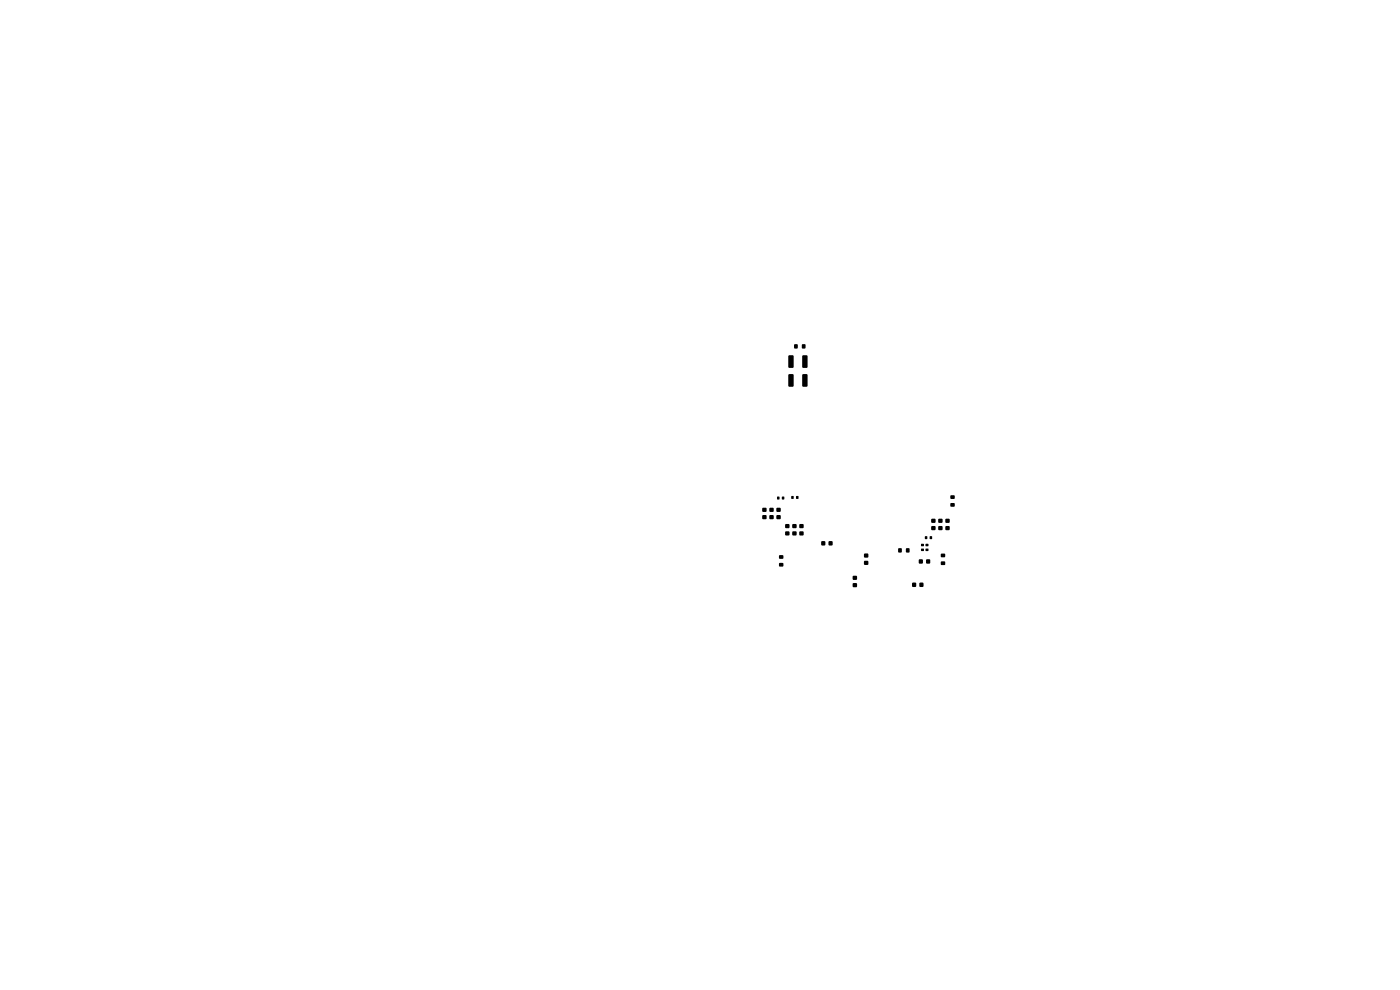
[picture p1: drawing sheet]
<svg xmlns="http://www.w3.org/2000/svg" width="297mm" height="210mm" viewBox="0 0 297 210" stroke-linecap="round" stroke-linejoin="round" font-family="sans-serif">
<g fill="#000">
<path d="M167.3 75.4h.8l.3 .1v2.3l-.2 .2-.7 .1-.3-.2zM167.3 79.4h.8l.3 .1v2.3l-.2 .2-.7 .1-.3-.2zM168.5 73.1h.7v.8h-.7zM170.2 73.1h.6v.8h-.6zM170.2 75.4h.9l.2 .1v2.3l-.1 .2-.8 .1-.2-.2zM170.2 79.4h.9l.2 .1v2.3l-.1 .2-.8 .1-.2-.2zM161.8 107.8h.8v.7h-.8zM161.8 109.3h.8v.8h-.8zM163.3 107.8h.8v.7h-.8zM163.3 109.3h.8v.8h-.8zM164.9 105.4h.4v.5h-.4zM164.8 107.8h.8v.7h-.8z"/>
<path d="M164.8 109.3h.8v.8h-.8zM165.9 105.4h.5v.5h-.5zM165.3 117.8h.8v.7h-.8zM165.3 119.5h.8v.6h-.8zM166.6 111.2h.8v.8h-.8zM166.6 112.8h.8v.7h-.8zM167.9 105.2h.4v.6h-.4zM168.1 111.2h.8v.8h-.8zM168.1 112.8h.8v.7h-.8zM168.9 105.2h.5v.6h-.5zM169.6 111.2h.8v.8h-.8zM169.6 112.8h.8v.7h-.8z"/>
<path d="M174.3 114.8h.7v.9h-.7zM175.8 114.8h.8v.9h-.8zM183.3 117.5h.9v.7h-.9zM183.3 119h.9v.8h-.9zM190.6 116.3h.7v.9h-.7zM192.2 116.3h.7v.9h-.7zM195 118.7h.7v.8h-.7zM195.4 116.4h.6v.5h-.6zM195.4 115.4h.6v.4h-.6zM196.5 118.7h.8v.8h-.8zM196.4 116.4h.5v.5h-.5zM196.4 115.4h.5v.4h-.5z"/>
<path d="M196.2 113.8h.5v.5h-.5zM197.3 113.8h.4v.5h-.4zM197.6 110.1h.8v.8h-.8zM197.6 111.6h.8v.8h-.8zM199.1 110.1h.8v.8h-.8zM199.1 111.6h.8v.8h-.8zM199.6 117.5h.9v.7h-.9zM199.6 119.1h.9v.7h-.9zM200.6 110.1h.8v.8h-.8zM200.6 111.6h.8v.8h-.8zM201.7 105.1h.8v.7h-.8zM201.7 106.8h.8v.6h-.8z"/>
<path d="M180.9 122.2h.9v.8h-.9zM180.9 123.7h.9v.8h-.9zM193.5 123.6h.8v.9h-.8zM195.1 123.6h.8v.9h-.8z"/>
</g>
</svg>
